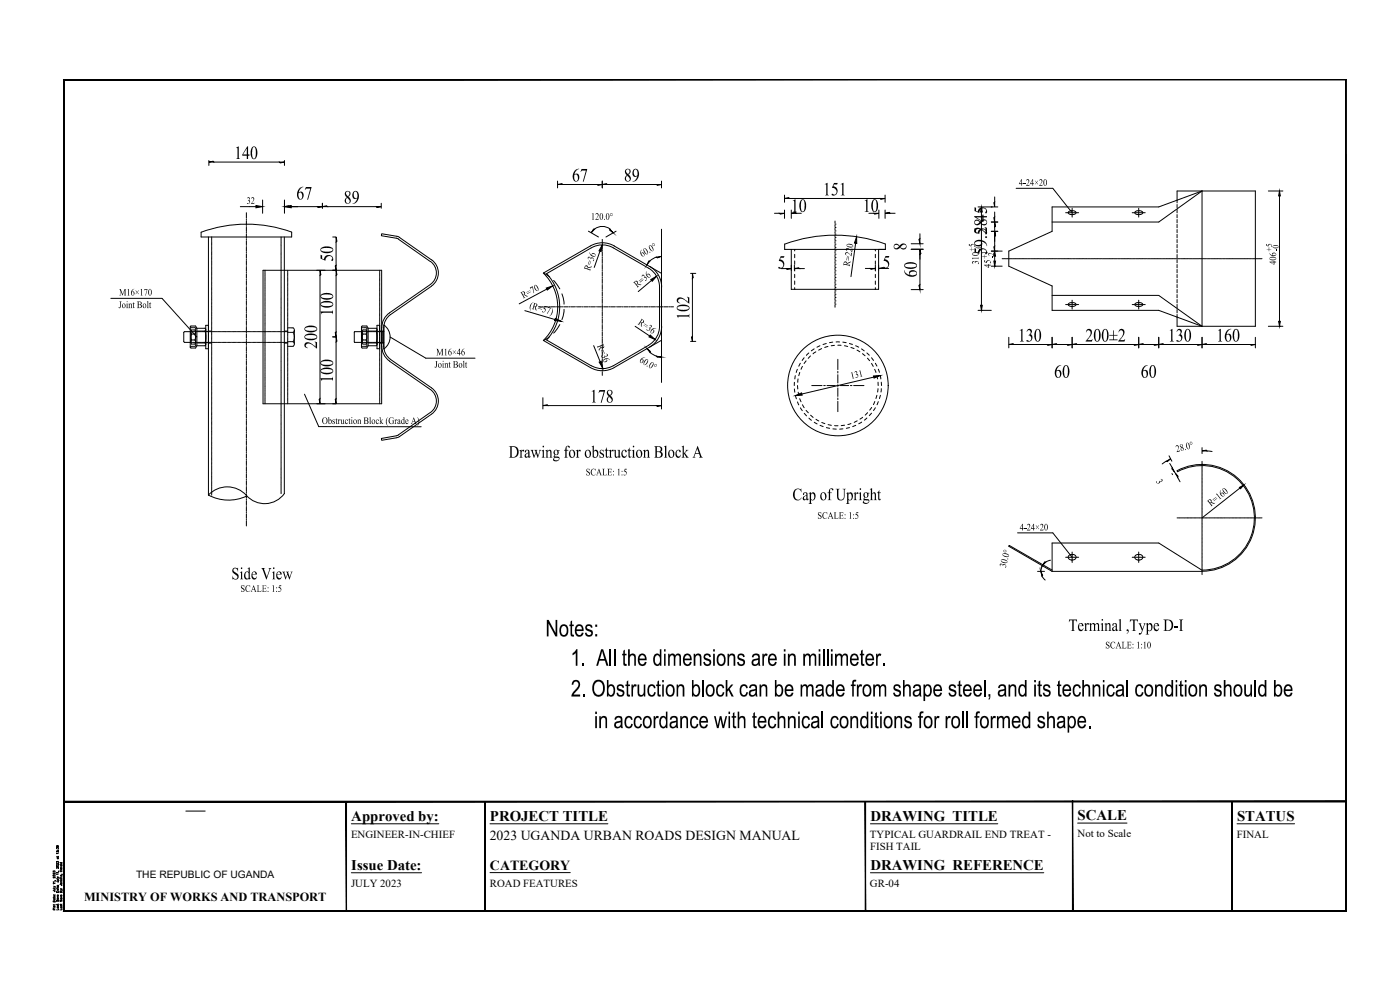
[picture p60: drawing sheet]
<svg xmlns="http://www.w3.org/2000/svg" width="420mm" height="297mm" viewBox="0 0 420 297" stroke-linecap="round" stroke-linejoin="round" font-family="sans-serif">
<defs><g id="words">
<g font-size="7.7">
<text x="163.7" y="191">Notes:</text>
<text x="171.2" y="199.8">1. All the dimensions are in millimeter.</text>
<text x="171.3" y="209">2. Obstruction block can be made from shape steel, and its technical condition should be</text>
<text x="178.3" y="218.5">in accordance with technical conditions for roll formed shape.</text>
</g>
<g font-size="6.2">
<text x="70.3" y="47.7">140</text>
<text x="88.9" y="59.8">67</text>
<text x="171.6" y="54.4">67</text>
<text x="187.2" y="54.4">89</text>
<text x="247" y="58.6">151</text>
<text x="103.2" y="61.1">89</text>
<text x="237.3" y="63.6">10</text>
<text x="258.9" y="63.6">10</text>
<text x="296.2" y="70.3" transform="rotate(-90 296.2 70.3)">28</text>
<text x="272" y="75.2" transform="rotate(-90 272 75.2)">8</text>
<text x="296.1" y="76.5" transform="rotate(-90 296.1 76.5)">59.545</text>
<text x="99.9" y="78.5" transform="rotate(-90 99.9 78.5)">50</text>
<text x="233.4" y="80.6">5</text>
<text x="264.8" y="80.5">5</text>
<text x="275.2" y="83.3" transform="rotate(-90 275.2 83.3)">60</text>
<text x="99.9" y="94.9" transform="rotate(-90 99.9 94.9)">100</text>
<text x="206.9" y="96" transform="rotate(-90 206.9 96)">102</text>
<text x="95.2" y="104.7" transform="rotate(-90 95.2 104.7)">200</text>
<text x="305.5" y="102.5">130</text>
<text x="325.7" y="102.5">200±2</text>
<text x="350.5" y="102.5">130</text>
<text x="365" y="102.5">160</text>
<text x="316.3" y="113.3">60</text>
<text x="342.3" y="113.3">60</text>
<text x="99.9" y="114.9" transform="rotate(-90 99.9 114.9)">100</text>
<text x="177" y="120.8">178</text>
</g>
<g font-size="5.7">
<text x="152.6" y="137.3">Drawing for obstruction Block A</text>
<text x="237.8" y="150.1">Cap of Upright</text>
<text x="69.4" y="173.8">Side View</text>
<text x="320.7" y="189.3">Terminal ,Type D-I</text>
</g>
<g font-size="4.4">
<text x="323.4" y="246">SCALE</text>
<text x="105.4" y="246.2">Approved by:</text>
<text x="147.1" y="246.2">PROJECT TITLE</text>
<text x="261.2" y="246.2">DRAWING TITLE</text>
<text x="371.2" y="246.2">STATUS</text>
<text x="105.4" y="260.9">Issue Date:</text>
<text x="261.2" y="260.9">DRAWING REFERENCE</text>
</g>
<text font-size="4.2" x="147.1" y="260.9">CATEGORY</text>
<text font-size="4.1" x="147" y="252">2023 UGANDA URBAN ROADS DESIGN MANUAL</text>
<text font-size="3.7" x="25.2" y="270.5">MINISTRY OF WORKS AND TRANSPORT</text>
<g font-size="3.3">
<text x="305.8" y="55.7">4-24×20</text>
<text x="74" y="61.2">32</text>
<text x="177.3" y="65.9">120.0°</text>
<text x="192.6" y="77.2" transform="rotate(-30 192.6 77.2)">60.0°</text>
<text x="177.1" y="81.4" transform="rotate(-71 177.1 81.4)">R=36</text>
<text x="255" y="80" transform="rotate(-81 255 80)">R=220</text>
<text x="293.7" y="79.4" transform="rotate(-90 293.7 79.4)">310</text>
<text x="297.3" y="80.4" transform="rotate(-90 297.3 80.4)">45</text>
<text x="383" y="79.4" transform="rotate(-90 383 79.4)">406-0</text>
<text x="35.7" y="88.7">M16×170</text>
<text x="157" y="89.6" transform="rotate(-29 157 89.6)">R=70</text>
<text x="191.2" y="86.4" transform="rotate(-40 191.2 86.4)">R=36</text>
<text x="35.5" y="92.4">Joint Bolt</text>
<text x="158.7" y="92.4" transform="rotate(17 158.7 92.4)">(R=57)</text>
<text x="191.3" y="97.2" transform="rotate(34 191.3 97.2)">R=36</text>
<text x="130.9" y="106.6">M16×46</text>
<text x="179.2" y="103.8" transform="rotate(68 179.2 103.8)">R=36</text>
<text x="130.4" y="110.3">Joint Bolt</text>
<text x="191.7" y="108.5" transform="rotate(30 191.7 108.5)">60.0°</text>
<text x="255.5" y="113.7" transform="rotate(-14 255.5 113.7)">131</text>
<text x="96.6" y="127.2">Obstruction Block (Grade A)</text>
<text x="353.1" y="135.7" transform="rotate(-14 353.1 135.7)">28.0°</text>
<text x="175.8" y="142.6">SCALE: 1:5</text>
<text x="346.8" y="144.4" transform="rotate(60 346.8 144.4)">3</text>
<text x="245.3" y="155.6">SCALE: 1:5</text>
<text x="363.4" y="152" transform="rotate(-38 363.4 152)">R=160</text>
<text x="306" y="159.2">4-24×20</text>
<text x="301.8" y="170.5" transform="rotate(-75 301.8 170.5)">30.0°</text>
<text x="72.1" y="177.6">SCALE: 1:5</text>
<text x="331.7" y="194.5">SCALE: 1:10</text>
</g>
<g font-size="3.2">
<text x="105.4" y="251.4">ENGINEER-IN-CHIEF</text>
<text x="261.1" y="251.4">TYPICAL GUARDRAIL END TREAT -</text>
<text x="323.4" y="251.2">Not to Scale</text>
<text x="371.2" y="251.4">FINAL</text>
<text x="261.1" y="255.1">FISH TAIL</text>
<text x="105.4" y="266.1">JULY 2023</text>
<text x="147" y="266.1">ROAD FEATURES</text>
<text x="261.1" y="266.1">GR-04</text>
</g>
<text font-size="3.1" x="40.8" y="263.4">THE REPUBLIC OF UGANDA</text>
<g font-size="2.9">
<text x="292.6" y="75.4" transform="rotate(-90 292.6 75.4)">+5</text>
<text x="294.5" y="75.3" transform="rotate(-90 294.5 75.3)">-0</text>
<text x="296.4" y="77.6" transform="rotate(-90 296.4 77.6)">+1</text>
<text x="298.4" y="77.6" transform="rotate(-90 298.4 77.6)">-2</text>
<text x="381.7" y="75.4" transform="rotate(-90 381.7 75.4)">+5</text>
</g>
</g></defs>
<!-- layer: 0 -->
<g fill="none" stroke="#000" stroke-width=".3">
<path d="M19.2 23.9h384.7v216.6h-384.7zM305 56.5h11l5.7 7.3M360.8 57.3v40.6M360.8 57.3l-13 4.8h-32v7.3l-13 5.9v4.6l13 5.9v7.3h32l13 4.8M360.8 57.3l-13 9.3h-32M380.6 57.3h4.4M384 58.8v37.6M60.4 69.7v1.4h27.1v-1.4M62.6 71.1v77.5M63.5 71.1v.2M63.5 71.4v.3M63.5 71.8v.3"/>
<path d="M63.5 72.2v.3M63.5 72.6v.2M63.5 73v.2M63.5 73.3v.3M63.5 73.7v.2M63.5 74.1v.2M63.5 74.5v.2M63.5 74.8v.3M63.5 75.2v.3M63.5 75.6v.2M63.5 75.9v.3M63.5 76.3v.3"/>
<path d="M63.5 76.7v.2M63.5 77.1v.2M63.5 77.5v.2M63.5 77.8v.3M63.5 78.2v.3M63.5 78.6v.2M63.5 78.9v.3M63.5 79.3v.3M63.5 79.7v.3M72.1 62h2.7M73.9 63.8v1.6M73.9 65.7v.2"/>
<path d="M73.9 66.2v1.2M73.9 67.7v.2M73.9 68.2v1.3M73.9 69.7v.2M73.9 70.2v1.2M73.9 71.7v.3M73.9 72.2v1.2M73.9 73.7v.2M73.9 74.2v1.2M73.9 75.7v.2M73.9 76.2v1.3M73.9 77.7v.2"/>
<path d="M73.9 78.2v1.2M73.9 79.7v.3M78.8 60v4M84.4 71.1v.2M84.4 71.4v.3M84.4 71.8v.2M84.4 72.2v.2M84.4 72.5v.3M84.4 72.9v.3M84.4 73.3v.3M84.4 73.6v.3M84.4 74v.3"/>
<path d="M84.4 74.4v.3M84.4 74.8v.2M84.4 75.2v.2M84.4 75.6v.2M84.4 75.9v.3M84.4 76.3v.2M84.4 76.7v.2M84.4 77v.3M84.4 77.4v.3M84.4 77.8v.2M84.4 78.2v.2M84.4 78.6v.2"/>
<path d="M84.4 78.9v.2M84.4 79.3v.2M84.4 79.7v.2M85.3 71.1v77a7.3 7.3 0 0 1-11.3 .6M85.4 60v4M87.6 69.6a39.6 39.6 0 0 0-27.2 .1M119.5 71.7l9.6 6.8M119.6 71.7l-5.1-1v-.6l5.2 1 9.8 6.9a4.8 4.8 0 0 1 0 7.8M129.2 78.4a4.2 4.2 0 0 1 0 6.9M180.7 71.8v1M180.7 73.1v.2M180.7 73.6v1.2"/>
<path d="M180.7 75.1v.2M180.7 75.6v1.3M180.7 77.1v.2M180.7 77.6v1.3M180.7 79.1v.3M180.7 79.6v1.2M195 79.9a7.2 7.2 0 0 1 3.6 6.3M198.5 68.8v46M237.5 74.8v12h26.2v-12M238.5 74.8v.5M238.5 76.3v1M238.5 78.3v1"/>
<path d="M250.6 67.3h.1M250.6 68.3h.1M250.6 69.3h.1M250.6 70.3h.1M250.6 71.3h.1M250.6 72.2h.1M250.6 73.3h.1M250.6 74.3h.1M250.6 75.3h.1M250.6 76.3h.1M250.6 77.3h.1M250.6 78.3h.1"/>
<path d="M250.6 79.3h.1M250.6 66.3v.7M250.6 67.5v.5M250.6 68.5v.5M250.6 69.5v.5M250.6 70.5v.5M250.6 71.5v.5M250.6 72.5v.5M250.6 73.5v.5M250.6 74.5v.5M250.6 75.5v.5M250.6 76.5v.5"/>
<path d="M250.6 77.5v.5M250.6 78.5v.5M250.6 79.5v.5M262.7 74.8v.5M262.7 76.3v1M262.7 78.3v1M265.7 73.2a44 44 0 0 0-30.2 0v1.6h30.2M294.5 63.6v28M297.5 79.9h3.3M297.5 75.3h3.3M298.5 79.9h.1M300.8 77.6h.5"/>
<path d="M301.4 77.6h.2M301.7 77.6h.7M302.5 77.6h.2M302.8 77.6h.8M303.7 77.6h.1M303.9 77.6h.8M304.8 77.6h.1M305 77.6h.8M305.9 77.6h.2M306.2 77.6h.7M307.1 77.6h.1M307.3 77.6h.7"/>
<path d="M308.2 77.6h.1M308.4 77.6h.8M309.3 77.6h.1M309.6 77.6h.7M310.4 77.6h.1M310.7 77.6h.7M311.6 77.6h.1M311.8 77.6h.8M312.7 77.6h.1M312.9 77.6h.8M313.8 77.6h.1M314.1 77.6h.7"/>
<path d="M314.9 77.6h.2M315.2 77.6h.7M316 77.6h.2M316.3 77.6h.8M317.2 77.6h.1M317.4 77.6h.8M318.3 77.6h.1M318.5 77.6h.8M319.4 77.6h.2M319.7 77.6h.7M319.8 63.8h.6M320.6 77.6h.1"/>
<path d="M320.6 63.8h.1M320.7 63.6a1.63 1.63 0 0 1 2.2 .2 1.5 1.5 0 0 1-2.3 0zM320.8 77.6h.7M320.8 63.8h.7M321.7 77.6h.1M321.8 62.5v.6M321.8 63.2v.1M321.8 63.4v.8M321.8 64.3v.2M321.8 64.5v.6M321.9 77.6h.8M321.9 63.8h.8"/>
<path d="M322.8 77.6h.1M322.8 63.8h.1M323.1 77.6h.7M323.1 63.8h.6M323.9 77.6h.1M324.2 77.6h.7M325.1 77.6h.1M325.3 77.6h.8M326.2 77.6h.1M326.4 77.6h.8M327.3 77.6h.1M327.6 77.6h.7"/>
<path d="M328.5 77.6h.1M328.7 77.6h.7M329.6 77.6h.1M329.8 77.6h.8M330.7 77.6h.1M330.9 77.6h.8M331.8 77.6h.1M332 77.6h.8M332.9 77.6h.2M333.2 77.6h.8M334.1 77.6h.1M334.3 77.6h.8"/>
<path d="M335.2 77.6h.1M335.4 77.6h.8M336.3 77.6h.2M336.6 77.6h.7M337.4 77.6h.2M337.7 77.6h.7M338.6 77.6h.1M338.8 77.6h.7M339.7 77.6h.1M339.8 63.8h.6M339.9 77.6h.8M340.6 63.8h.1"/>
<path d="M340.6 63.6a1.67 1.67 0 0 1 2.4 .2 1.53 1.53 0 0 1-2.4 0zM340.8 77.6h.1M340.8 63.8h.8M341.1 77.6h.7M341.7 63.8h.1M341.7 62.5v.6M341.7 63.2v.1M341.7 63.4v.8M341.7 64.3v.2M341.7 64.5v.6M342 77.6h.1M342 63.8h.7"/>
<path d="M342.2 77.6h.7M342.8 63.8h.1M343.1 77.6h.1M343.1 63.8h.6M343.3 77.6h.8M344.2 77.6h.1M344.5 77.6h.7M345.3 77.6h.1M345.6 77.6h.7M346.4 77.6h.2M346.7 77.6h.7M347.5 77.6h.2"/>
<path d="M347.8 77.6h.8M348.7 77.6h.1M348.9 77.6h.8M349.8 77.6h.2M350 77.6h.8M350.9 77.6h.2M351.2 77.6h.7M352.1 77.6h.1M352.3 77.6h.7M353.2 77.6h.1M353.3 60.9v-3.6h23.5v40.6h-23.5v-3.6M353.3 61.4v.9"/>
<path d="M353.3 62.9v1M353.3 64.4v.9M353.3 65.9v1M353.3 67.3v1.1M353.3 68.9v.9M353.3 70.3v1.1M353.3 71.9v.9M353.3 73.3v1.1M353.3 74.9v.9M353.3 76.4v1M353.3 77.9v1M353.3 79.4v1"/>
<path d="M353.4 77.6h.8M354.3 77.6h.1M354.6 77.6h.7M355.4 77.6h.1M355.7 77.6h.7M356.6 77.6h.1M356.8 77.6h.8M357.7 77.6h.1M358 77.6h.7M358.8 77.6h.1M359.1 77.6h.7M359.9 77.6h.2"/>
<path d="M360.2 77.6h.7M361 77.6h.2M361.3 77.6h.8M362.2 77.6h.1M362.4 77.6h.8M363.3 77.6h.1M363.5 77.6h.8M364.4 77.6h.2M364.7 77.6h.7M365.6 77.6h.1M365.8 77.6h.8M366.7 77.6h.1"/>
<path d="M366.9 77.6h.8M367.8 77.6h.1M368.1 77.6h.7M368.9 77.6h.1M369.2 77.6h.7M370.1 77.6h.1M370.3 77.6h.8M371.2 77.6h.1M371.4 77.6h.8M372.3 77.6h.1M372.6 77.6h.7M373.5 77.6h.1"/>
<path d="M373.7 77.6h.7M374.6 77.6h.1M374.8 77.6h.8M375.7 77.6h.1M375.9 77.6h.8M376.8 77.6h.1M377 77.6h.8M377.9 77.6h.2M378.2 77.6h.5M33.3 89.5h15.3l10.5 11.6M57.1 98.3h.2M57.3 99.6v.3v-.2"/>
<path d="M57.3 99.3v.3M57.4 98.3h.2M57.4 99.5h-2l-.3 .2v2.8l.3 .2h2M57.5 99.5h.3M57.7 99l-.3 .2M57.8 98.3h.2M57.9 99h.2M57.9 99.5h.3M58.2 98.3h.2M58.2 99l.4 .2M58.3 99.5h.2M58.5 98.3l.2 .2"/>
<path d="M58.7 99.5h.2M58.7 99.7v.2zM58.7 98.5v.3M58.7 98.9v.3M58.7 99.3v.3v-.3M59 99.5h.3M59.1 98.5h2.4l.3 .4-.3 .4M59.1 99.3h2.4M59.1 98.5l-.4-.7h-1.4l-.2 .2v6.2l.2 .2h1.4l.4-.7M59.1 98.5v5.2M59.4 99.5h.2M59.8 99.5h.2"/>
<path d="M60.1 99.5h.3M60.5 99.5h.3M60.9 99.5h.3M61.3 99.5h.2M61.5 99.3l.3 1.8-.3 1.8M61.7 99.5h.2M61.8 99.4h.1M62 99.4h.3M62 99.5h.3M62.4 99.5h.2M62.4 99.4h.2M62.6 99.3h.1"/>
<path d="M62.6 97.6h-.8v7h.8M62.8 99.5h.2M62.9 99.3h.2M63.1 99.5h.3M63.2 99.3h.2M63.5 80.1v.2M63.5 80.5v.2M63.5 80.8v.3M63.5 81.2v.2M63.5 81.6v.2M63.5 81.9v.3M63.5 82.3v.3"/>
<path d="M63.5 82.7v.3M63.5 83.1v.2M63.5 83.5v.2M63.5 83.8v.3M63.5 84.2v.2M63.5 84.6v.2M63.5 84.9v.3M63.5 85.3v.3M63.5 85.7v.3M63.5 86.1v.2M63.5 86.5v.2M63.5 86.8v.3"/>
<path d="M63.5 87.2v.2M63.5 87.6v.2M63.5 88v.2M63.5 88.3v.3M63.5 88.7v.3M63.5 89.1v.2M63.5 89.4v.3M63.5 89.8v.3M63.5 90.2v.3M63.5 90.6v.2M63.5 91v.2M63.5 91.3v.3"/>
<path d="M63.5 91.7v.3M63.5 92.1v.2M63.5 92.4v.3M63.5 92.8v.3M63.5 93.2v.3M63.5 93.6v.2M63.5 94v.2M63.5 94.3v.3M63.5 94.7v.2M63.5 95.1v.2M63.5 95.4v.3M63.5 95.8v.3"/>
<path d="M63.5 96.2v.3M63.5 96.6v.2M63.5 97v.2M63.5 97.4v.2M63.5 97.7v.2M63.5 98.1v.2M63.5 98.5v.2M63.5 98.8v.3M63.5 99.2v.3h.3M63.5 99.6v.3M63.5 100v.2M63.9 99.5h.3"/>
<path d="M64.3 99.5h.2M64.7 99.5h.2M65 99.5h.3M65.4 99.5h.2M65.8 99.5h.2M66.2 99.5h.2M66.5 99.5h.3M66.9 99.5h.3M67.3 99.5h.2M67.6 99.5h.3M68 99.5h.3M68.4 99.5h.3"/>
<path d="M68.8 99.5h.2M69.2 99.5h.2M69.5 99.5h.3M69.9 99.5h.3M70.3 99.5h.2M70.6 99.5h.3M71 99.5h.3M71.4 99.5h.3M71.8 99.5h.2M72.2 99.5h.2M72.5 99.5h.3M72.9 99.5h.2"/>
<path d="M73.3 99.5h.2M73.6 99.5h.3M73.9 80.2v1.2M73.9 81.7v.2M73.9 82.2v1.2M73.9 83.7v.2M73.9 84.2v1.3M73.9 85.7v.2M73.9 86.2v1.2M73.9 87.7v.3M73.9 88.2v1.2M73.9 89.7v.2"/>
<path d="M73.9 90.2v1.2M73.9 91.7v.2M73.9 92.2v1.3M73.9 93.7v.2M73.9 94.2v1.2M73.9 95.7v.3M73.9 96.2v1.2M73.9 97.7v.2M73.9 98.2v1.2M73.9 99.7v.2M74 99.5h.3M74.4 99.5h.3"/>
<path d="M74.8 99.5h.2M75.2 99.5h.2M75.6 99.5h.2M75.9 99.5h.2M76.3 99.5h.2M76.7 99.5h.2M77 99.5h.3M77.4 99.5h.3M77.8 99.5h.2M78.2 99.5h.2M78.5 99.5h.3M78.9 99.5h.2"/>
<path d="M78.9 81.1h35.6v40h-35.6zM79.3 99.5h.2v.3M79.5 81.1v.3M79.5 81.5v.2M79.5 81.9v.2M79.5 82.2v.3M79.5 82.6v.3M79.5 83v.3M79.5 83.4v.2M79.5 83.8v.2M79.5 84.1v.3M79.5 84.5v.2"/>
<path d="M79.5 84.9v.2M79.5 85.2v.3M79.5 85.6v.3M79.5 86v.3M79.5 86.4v.2M79.5 86.7v.3M79.5 87.1v.3M79.5 87.5v.2M79.5 87.9v.2M79.5 88.3v.2M79.5 88.6v.3M79.5 89v.2"/>
<path d="M79.5 89.4v.2M79.5 89.7v.3M79.5 90.1v.3M79.5 90.5v.2M79.5 90.9v.2M79.5 91.3v.2M79.5 91.6v.2M79.5 92v.2M79.5 92.4v.2M79.5 92.7v.3M79.5 93.1v.3M79.5 93.5v.3"/>
<path d="M79.5 93.9v.2M79.5 94.3v.2M79.5 94.6v.3M79.5 95v.2M79.5 95.4v.2M79.5 95.7v.3M79.5 96.1v.3M79.5 96.5v.3M79.5 96.9v.2M79.5 97.2v.3M79.5 97.6v.3M79.5 98v.2"/>
<path d="M79.5 98.4v.2M79.5 98.7v.3M79.5 99.1v.3M79.5 99.9v.2M79.7 99.5h.2M80 99.5h.3M80.4 99.5h.3M80.8 99.5h.2M81.1 99.5h.3M81.5 99.5h.3M81.9 99.5h.3M82.3 99.5h.2"/>
<path d="M82.7 99.5h.2M83 99.5h.3M83.4 99.5h.2M83.8 99.5h.2M84.1 99.5h.3M84.4 80v.3M84.4 80.4v.3M84.4 80.8v.3M84.4 81.2v.2M84.4 81.6v.2M84.4 81.9v.3M84.4 82.3v.2"/>
<path d="M84.4 82.7v.2M84.4 83v.3M84.4 83.4v.3M84.4 83.8v.3M84.4 84.2v.2M84.4 84.5v.3M84.4 84.9v.3M84.4 85.3v.2M84.4 85.7v.2M84.4 86v.3M84.4 86.4v.3M84.4 86.8v.2"/>
<path d="M84.4 87.2v.2M84.4 87.5v.3M84.4 87.9v.3M84.4 88.3v.2M84.4 88.7v.2M84.4 89.1v.2M84.4 89.4v.3M84.4 89.8v.2M84.4 90.2v.2M84.4 90.5v.3M84.4 90.9v.3M84.4 91.3v.3"/>
<path d="M84.4 91.7v.2M84.4 92.1v.2M84.4 92.4v.3M84.4 92.8v.2M84.4 93.2v.2M84.4 93.5v.3M84.4 93.9v.3M84.4 94.3v.3M84.4 94.7v.2M84.4 95.1v.2M84.4 95.4v.3M84.4 95.8v.2"/>
<path d="M84.4 96.2v.2M84.4 96.5v.3M84.4 96.9v.3M84.4 97.3v.3M84.4 97.7v.2M84.4 98v.3M84.4 98.4v.3M84.4 98.8v.2M84.4 99.2v.2M84.4 99.6v.2M84.4 99.9v.3M84.5 99.5h.3"/>
<path d="M84.9 99.5h.3M85.3 99.5h.2M85.3 99.3h.3M85.7 99.5h.2M85.7 99.3h.3M86 99.5h.3v.3M86.1 99.3h.2M86.3 81.1v.3M86.3 81.5v.2M86.3 81.9v.2M86.3 82.2v.3M86.3 82.6v.3"/>
<path d="M86.3 83v.3M86.3 83.4v.2M86.3 83.8v.2M86.3 84.1v.3M86.3 84.5v.2M86.3 84.9v.2M86.3 85.2v.3M86.3 85.6v.3M86.3 86v.3M86.3 86.4v.2M86.3 86.7v.3M86.3 87.1v.3"/>
<path d="M86.3 87.5v.2M86.3 87.9v.2M86.3 88.3v.2M86.3 88.6v.3M86.3 89v.2M86.3 89.4v.2M86.3 89.7v.3M86.3 90.1v.3M86.3 90.5v.2M86.3 90.9v.2M86.3 91.3v.2M86.3 91.6v.2"/>
<path d="M86.3 92v.2M86.3 92.4v.2M86.3 92.7v.3M86.3 93.1v.3M86.3 93.5v.3M86.3 93.9v.2M86.3 94.3v.2M86.3 94.6v.3M86.3 95v.2M86.3 95.4v.2M86.3 95.7v.3M86.3 96.1v.3"/>
<path d="M86.3 96.5v.3M86.3 96.9v.2M86.3 97.2v.3M86.3 97.6v.3M86.3 98v.2M86.3 98.7v.3M86.3 99.1v.3M86.3 99.9v.2M86.3 99.7h.2M86.5 98.4l-.2 .2M86.6 98.4h.3M86.6 99.7h.3"/>
<path d="M87 98.4h.3M87 99.7h.3M87.4 98.4h.3M87.4 99.7h.3M87.8 98.4l.3 .1M87.8 99.7h.2M88 99.7l.1 .3M88.1 99.6l-.1 .1M88.2 98.6l.1 .2M88.2 99.5l.1-.2v.3M88.3 98.9v.1M88.3 99.7v.2"/>
<path d="M108.5 98.3h.2M108.7 99.6v.3v-.2M108.7 99.5l-2.4 .1 .1 3.1h2.3v.2M108.7 99.3v.3M108.8 98.3h.2M108.9 99.5h.2M109.2 99l-.4 .2M109.2 98.3h.2M109.2 99.5h.3M109.3 99h.2M109.5 98.3h.3M109.6 99l.4 .2"/>
<path d="M109.6 99.5h.3M109.9 98.3l.2 .2M110 99.5h.3M110.1 99.7v.2zM110.1 98.5v.3M110.1 98.9v.3M110.1 99.3v.3v-.3M110.4 99.5h.2M110.5 98.5h2.4l.3 .4-.3 .4M110.5 99.3h2.4M110.5 98.5l-.4-.7h-1.4l-.2 .2v6.2l.2 .2h1.4l.4-.7M110.5 98.5v5.2"/>
<path d="M110.8 99.5h.2M111.2 99.5h.2M111.5 99.5h.2M111.9 99.5h.2M112.3 99.5h.2M112.6 99.5h.3M112.9 99.3l.3 1.8-.3 1.8M113 99.5h.3M113.1 97.6h.8v7h-.8zM113.1 99.4h.2M113.4 99.5h.3M113.4 99.4h.3"/>
<path d="M113.8 99.5h.2M113.8 99.4h.1M113.9 81.1v.3M113.9 81.5v.2M113.9 81.9v.2M113.9 82.2v.3M113.9 82.6v.3M113.9 83v.3M113.9 83.4v.2M113.9 83.8v.2M113.9 84.1v.3M113.9 84.5v.2"/>
<path d="M113.9 84.9v.2M113.9 85.2v.3M113.9 85.6v.3M113.9 86v.3M113.9 86.4v.2M113.9 86.7v.3M113.9 87.1v.3M113.9 87.5v.2M113.9 87.9v.2M113.9 88.3v.2M113.9 88.6v.3M113.9 89v.2"/>
<path d="M113.9 89.4v.2M113.9 89.7v.3M113.9 90.1v.3M113.9 90.5v.2M113.9 90.9v.2M113.9 91.3v.2M113.9 91.6v.2M113.9 92v.2M113.9 92.4v.2M113.9 92.7v.3M113.9 93.1v.3M113.9 93.5v.3"/>
<path d="M113.9 93.9v.2M113.9 94.3v.2M113.9 94.6v.3M113.9 95v.2M113.9 95.4v.2M113.9 95.7v.3M113.9 96.1v.3M113.9 96.5v.3M113.9 96.9v.2M113.9 97.2v.3M113.9 99.3h.3M114.1 99.5h.3"/>
<path d="M114.3 99.3h.8M114.5 99.5h.3l-.1 .3M114.5 98.3a27 27 0 0 0 .3 7.1l.6 1.3 1.5 1.7 12.3 8.5a4.2 4.2 0 0 1 0 6.9M114.7 99.9v.2M114.9 99.5h.3M115.1 98.3a26.4 26.4 0 0 0 .3 6.9l.9 1.7 .9 .9M117.2 94.4l-.9 .9-.7 1.1-.4 1.9M129.1 85.4l-12.8 8.9-1.3 1.8-.4 2.2M129.5 85.9l-12.3 8.5M157.5 93.2l9 2.7M163.1 81.9l14.1-8.1a7.2 7.2 0 0 1 7.2 0l14.1 8.2M164.1 86.7l-8.3 4.5"/>
<path d="M165 83.1l-1.9-1.1a14 14 0 0 1 0 20.1M166.1 84.1l1.9 2.6M167.2 92.1h1.3M168 97.4l-1.9 2.5M168.6 88.2l.7 3.1M168.8 92.1h.2M169.2 92.1h1.3M169.3 92.8l-.3 2-.4 1.1M170.8 92.1h.2M171.3 92.1h1.2M172.7 92.1h.3M173.3 92.1h1.2"/>
<path d="M174.7 92.1h.3M175.2 92.1h1.3M176.8 92.1h.2M177.2 92.1h1.3M178.8 92.1h.2M179.3 92.1h1.2M180.7 92.1h.3M180.7 81.1v.3M180.7 81.6v1.2M180.7 83.1v.2M180.7 83.6v1.3M180.7 85.1v.2"/>
<path d="M180.7 85.6v1.3M180.7 87.1v.3M180.7 87.6v1.2M180.7 89.1v.3M180.7 89.6v1.2M180.7 91.1v.2M180.7 91.6v1.3M180.7 93.1v.3M180.7 93.6v1.3M180.7 95.1v.3M180.7 95.6v1.2M180.7 97.1v.3"/>
<path d="M180.7 97.6v1.2M180.7 99.1v.2M180.7 99.6v1.3M181.3 92.1h1.2M182.7 92.1h.3M183.2 92.1h1.3M184.8 92.1h.2M185.2 92.1h1.3M186.8 92.1h.2M187.3 92.1h1.2M188.8 92.1h.2M189.3 92.1h1.2"/>
<path d="M190.7 92.1h.3M191.2 92.1h1.3M192.8 92.1h.2M193.2 92.1h1.3M194.8 92.1h.2M195.3 92.1h1.2M196.8 92.1h.2M197.3 92.1h1.2M197.9 86.2a6.5 6.5 0 0 0-3.3-5.7l-10.5-6.1a6.6 6.6 0 0 0-6.6 0l-13.5 7.7a14.5 14.5 0 0 1 0 19.9M197.9 86.2v11.7a6.6 6.6 0 0 1-3.3 5.7l-10.5 6.2M198.6 97.9a7.2 7.2 0 0 1-3.6 6.2M198.7 92.1h.3"/>
<path d="M199.2 92.1h1.3M238.5 80.3v1M238.5 82.3v1M238.5 84.3v1M238.5 86.3v.5M250.6 80.3h.1M250.6 81.3h.1M250.6 82.3h.1M250.6 83.3h.1M250.6 84.3h.1M250.6 85.3h.1M250.6 86.3h.1"/>
<path d="M250.6 87.3h.1M250.6 88.3h.1M250.6 89.3h.1M250.6 90.3h.1M250.6 91.3h.1M250.6 80.5v.5M250.6 81.5v.5M250.6 82.5v.5M250.6 83.5v.5M250.6 84.5v.5M250.6 85.5v.5M250.6 86.5v.5"/>
<path d="M250.6 87.5v.5M250.6 88.5v.5M250.6 89.5v.5M250.6 90.5v.5M250.6 91.5v.7M262.7 80.3v1M262.7 82.3v1M262.7 84.3v1M262.7 86.3v.5M293.5 93.1h4M294.5 93.1h.1M315.8 88.6h32l13 9.3"/>
<path d="M319.8 91.4h.6M320.6 91.4h.1M320.8 91.4h.7M321.5 90.8h.4M321.5 92h.4M321.6 90.8l-.7 .2-.3 .4 .3 .4 .7 .1M321.7 91.4h.1M321.8 90.1v.6M321.8 90.8v.1M321.8 91v.8M321.8 91.9v.1M321.8 92.1v.6"/>
<path d="M321.9 91.4h.8M322 90.8l.7 .2 .2 .4-.2 .4-.7 .1M322.8 91.4h.1M323.1 91.4h.6M339.8 91.4h.6M340.6 91.4h.1M340.8 91.4h.8M341.5 90.8h.5M341.5 92h.5M341.6 90.8l-.8 .2-.2 .4 .2 .4 .8 .1M341.7 91.4h.1M341.7 90.1v.6"/>
<path d="M341.7 90.8v.1M341.7 91v.8M341.7 91.9v.1M341.7 92.1v.6M342 91.4h.7M342 90.8l.7 .2 .3 .4-.3 .4-.7 .1M342.8 91.4h.1M343.1 91.4h.6M353.3 80.8v1.1M353.3 82.4v.9M353.3 83.8v1.1M353.3 85.4v.9"/>
<path d="M353.3 86.9v1M353.3 88.4v1M353.3 89.9v1M353.3 91.3v1.1M353.3 92.9v1M380.6 97.9h4.4M384 97.9h.1M57.1 103.9h.2M57.3 102.6v-.3v.3M57.3 100.1v.2M57.3 100.4v.3M57.3 101.5v.3"/>
<path d="M57.3 101.9v.3M57.3 101.4v.2M57.3 102.7v.2M57.3 100.6v.8M57.4 103l.3 .2M57.4 100.1l.1 .1M57.4 103.9h.2M57.4 101.8l.1 .2M57.5 102l-.1 .2M57.5 100.2h.2M57.5 102h.2M57.5 100.2l-.1 .3"/>
<path d="M57.5 102.7h.3M57.8 103.9h.2M57.9 100.2h.2M57.9 102h.2M57.9 103.2h.2M57.9 102.7h.3M58.2 103.9h.2M58.2 100.2h.3M58.2 102h.3M58.3 102.7h.2M58.5 102l.1 .2M58.5 100.2l.1 .3"/>
<path d="M58.6 101.8l-.1 .2M58.6 103l-.4 .2M58.6 100.1l-.1 .1M58.6 100.6l.1 .8M58.7 102.3v.3zM58.7 102.7h.2M58.7 101.4l-.1 .2M58.7 103.8l-.2 .1M58.7 100.1v.2M58.7 100.4v.3M58.7 101.5v.3M58.7 101.9v.3"/>
<path d="M58.7 102.7v.2M58.7 103.1v.2M58.7 103.4v.3M59 102.7h.3M59.1 103.7h2.4M59.1 102.9h2.4M59.4 102.7h.2M59.8 102.7h.2M60.1 102.7h.3M60.5 102.7h.3M60.9 102.7h.3M61.3 102.7h.2"/>
<path d="M61.5 102.9l.3 .4-.3 .4M61.7 102.7h.2M61.8 102.8h.1M62 102.8h.3M62 102.7h.3M62.4 102.7h.2M62.4 102.8h.2M62.6 102.9h.1M62.8 102.7h.2M62.9 102.9h.2M63.1 102.7h.3M63.2 102.9h.2"/>
<path d="M63.5 100.3v.3M63.5 100.7v.3M63.5 101.1v.2M63.5 101.5v.2M63.5 101.8v.3M63.5 102.2v.3M63.5 102.6v.2M63.5 102.9v.3M63.5 103.3v.3M63.5 103.7v.3M63.5 104.1v.2M63.5 104.5v.2"/>
<path d="M63.5 104.8v.3M63.5 105.2v.2M63.5 105.6v.2M63.5 105.9v.3M63.5 106.3v.3M63.5 106.7v.3M63.5 107.1v.2M63.5 107.5v.2M63.5 107.9v.2M63.5 108.2v.2M63.5 108.6v.2M63.5 109v.2"/>
<path d="M63.5 109.3v.3M63.5 109.7v.3M63.5 110.1v.2M63.5 110.5v.2M63.5 110.8v.3M63.5 111.2v.2M63.5 111.6v.2M63.5 112v.2M63.5 112.3v.3M63.5 112.7v.3M63.5 113.1v.3M63.5 113.5v.2"/>
<path d="M63.5 113.8v.3M63.5 114.2v.3M63.5 114.6v.2M63.5 115v.2M63.5 115.3v.3M63.5 115.7v.3M63.5 116.1v.2M63.5 116.4v.3M63.5 116.8v.3M63.5 117.2v.3M63.5 117.6v.2M63.5 118v.2"/>
<path d="M63.5 118.3v.3M63.5 118.7v.2M63.5 119.1v.2M63.5 119.5v.2M63.5 119.8v.3M63.5 102.7h.3M63.9 102.7h.3M64.3 102.7h.2M64.7 102.7h.2M65 102.7h.3M65.4 102.7h.2M65.8 102.7h.2"/>
<path d="M66.2 102.7h.2M66.5 102.7h.3M66.9 102.7h.3M67.3 102.7h.2M67.6 102.7h.3M68 102.7h.3M68.4 102.7h.3M68.8 102.7h.2M69.2 102.7h.2M69.5 102.7h.3M69.9 102.7h.3M70.3 102.7h.2"/>
<path d="M70.6 102.7h.3M71 102.7h.3M71.4 102.7h.3M71.8 102.7h.2M72.2 102.7h.2M72.5 102.7h.3M72.9 102.7h.2M73.3 102.7h.2M73.6 102.7h.3M73.9 100.2v1.3M73.9 101.7v.2M73.9 102.2v1.2"/>
<path d="M73.9 103.7v.3M73.9 104.2v1.2M73.9 105.7v.2M73.9 106.2v1.2M73.9 107.7v.2M73.9 108.2v1.3M73.9 109.7v.3M73.9 110.2v1.2M73.9 111.7v.3M73.9 112.2v1.2M73.9 113.7v.2M73.9 114.2v1.2"/>
<path d="M73.9 115.7v.2M73.9 116.2v1.3M73.9 117.7v.3M73.9 118.2v1.3M73.9 119.7v.3M74 102.7h.3M74.4 102.7h.3M74.8 102.7h.2M75.2 102.7h.2M75.6 102.7h.2M75.9 102.7h.2M76.3 102.7h.2"/>
<path d="M76.7 102.7h.2M77 102.7h.3M77.4 102.7h.3M77.8 102.7h.2M78.2 102.7h.2M78.5 102.7h.3M78.9 102.7h.2M79.5 102.5v.2h-.2M79.5 100.2v.3M79.5 100.6v.3M79.5 101v.2M79.5 101.4v.2"/>
<path d="M79.5 101.8v.2M79.5 102.1v.3M79.5 102.9v.2M79.5 103.2v.3M79.5 103.6v.3M79.5 104v.3M79.5 104.4v.2M79.5 104.8v.2M79.5 105.1v.3M79.5 105.5v.2M79.5 105.9v.2M79.5 106.2v.3"/>
<path d="M79.5 106.6v.3M79.5 107v.3M79.5 107.4v.2M79.5 107.8v.2M79.5 108.1v.3M79.5 108.5v.2M79.5 108.9v.2M79.5 109.2v.3M79.5 109.6v.3M79.5 110v.3M79.5 110.4v.2M79.5 110.7v.3"/>
<path d="M79.5 111.1v.3M79.5 111.5v.2M79.5 111.9v.2M79.5 112.3v.2M79.5 112.6v.3M79.5 113v.3M79.5 113.4v.2M79.5 113.7v.3M79.5 114.1v.3M79.5 114.5v.3M79.5 114.9v.2M79.5 115.3v.2"/>
<path d="M79.5 115.6v.3M79.5 116v.2M79.5 116.4v.2M79.5 116.7v.3M79.5 117.1v.3M79.5 117.5v.3M79.5 117.9v.2M79.5 118.3v.2M79.5 118.6v.3M79.5 119v.2M79.5 119.4v.2M79.5 119.7v.3"/>
<path d="M79.7 102.7h.2M80 102.7h.3M80.4 102.7h.3M80.8 102.7h.2M81.1 102.7h.3M81.5 102.7h.3M81.9 102.7h.3M82.3 102.7h.2M82.7 102.7h.2M83 102.7h.3M83.4 102.7h.2M83.8 102.7h.2"/>
<path d="M84.1 102.7h.3M84.4 100.3v.2M84.4 100.7v.2M84.4 101v.3M84.4 101.4v.3M84.4 101.8v.3M84.4 102.2v.2M84.4 102.6v.2M84.4 102.9v.3M84.4 103.3v.2M84.4 103.7v.2M84.4 104v.3"/>
<path d="M84.4 104.4v.3M84.4 104.8v.3M84.4 105.2v.2M84.4 105.6v.2M84.4 105.9v.3M84.4 106.3v.2M84.4 106.7v.2M84.4 107v.3M84.4 107.4v.3M84.4 107.8v.3M84.4 108.2v.2M84.4 108.5v.3"/>
<path d="M84.4 108.9v.3M84.4 109.3v.2M84.4 109.7v.2M84.4 110.1v.2M84.4 110.4v.3M84.4 110.8v.3M84.4 111.2v.2M84.4 111.5v.3M84.4 111.9v.3M84.4 112.3v.3M84.4 112.7v.2M84.4 113.1v.2"/>
<path d="M84.4 113.4v.3M84.4 113.8v.2M84.4 114.2v.2M84.4 114.5v.3M84.4 114.9v.3M84.4 115.3v.3M84.4 115.7v.2M84.4 116.1v.2M84.4 116.4v.3M84.4 116.8v.2M84.4 117.2v.2M84.4 117.5v.3"/>
<path d="M84.4 117.9v.3M84.4 118.3v.3M84.4 118.7v.2M84.4 119.1v.2M84.4 119.4v.3M84.4 119.8v.2M84.5 102.7h.3M84.9 102.7h.3M85.3 102.7h.2M85.3 102.9h.3M85.7 102.7h.2M85.7 102.9h.3"/>
<path d="M86.1 102.9h.2M86.3 100.2v.3M86.3 100.6v.3M86.3 101v.2M86.3 101.4v.2M86.3 101.8v.2M86.3 102.1v.3M86.3 102.9v.2M86.3 103.2v.3M86.3 103.6v.3M86.3 104v.3M86.3 104.4v.2"/>
<path d="M86.3 104.8v.2M86.3 105.1v.3M86.3 105.5v.2M86.3 105.9v.2M86.3 106.2v.3M86.3 106.6v.3M86.3 107v.3M86.3 107.4v.2M86.3 107.8v.2M86.3 108.1v.3M86.3 108.5v.2M86.3 108.9v.2"/>
<path d="M86.3 109.2v.3M86.3 109.6v.3M86.3 110v.3M86.3 110.4v.2M86.3 110.7v.3M86.3 111.1v.3M86.3 111.5v.2M86.3 111.9v.2M86.3 112.3v.2M86.3 112.6v.3M86.3 113v.3M86.3 113.4v.2"/>
<path d="M86.3 113.7v.3M86.3 114.1v.3M86.3 114.5v.3M86.3 114.9v.2M86.3 115.3v.2M86.3 115.6v.3M86.3 116v.2M86.3 116.4v.2M86.3 116.7v.3M86.3 117.1v.3M86.3 117.5v.3M86.3 117.9v.2"/>
<path d="M86.3 118.3v.2M86.3 118.6v.3M86.3 119v.2M86.3 119.4v.2M86.3 119.7v.3M86.3 103.9h.2M86.5 102.5l-.5 .2M86.6 103.9h.3M86.6 102.5h.3M87 103.9h.3M87 102.5h.3M87.4 103.9h.3"/>
<path d="M87.4 102.5h.3M87.8 102.5h.2M88 102.5l.1 .1M88.1 102.3l-.1 .2M88.1 100.1l.1 .2M88.1 103.7l-.3 .2M88.2 101.9l-.1 .2M88.3 101.8v-.3v.3M88.3 100.4v.3v-.3M88.3 103.4l-.1 .3M88.3 100.8v.3M88.3 103.2v.1"/>
<path d="M88.3 102.7v.2l-.1-.2M88.3 101.2v.2v-.2M88.3 100.1v.2M88.3 101.9v.3M88.3 102.3v.3M91.4 118.3l4.3 9.7h30.7M108.5 103.9h.2M108.7 102.6v-.3v.3M108.7 100.1v.2M108.7 100.4v.3M108.7 101.5v.3M108.7 101.9v.3"/>
<path d="M108.7 101.4l.1 .2M108.8 100.1l.1 .1M108.8 103l.4 .2M108.8 103.9h.2M108.8 100.6l-.1 .8M108.8 101.8l.1 .2M108.9 102.7h.2M108.9 102l-.1 .2M108.9 100.2h.3M108.9 102h.3M108.9 100.2l-.1 .3M109.2 103.9h.2"/>
<path d="M109.2 102.7h.3M109.3 100.2h.2M109.3 102h.2M109.3 103.2h.2M109.5 103.9h.3M109.6 102.7h.3M109.6 100.2h.3M109.6 102h.3M109.9 102l.1 .2M109.9 100.2l.1 .3M110 100.1l-.1 .1M110 103l-.4 .2"/>
<path d="M110 102.7h.3M110 101.8l-.1 .2M110.1 102.3v.3zM110.1 100.6v.8M110.1 102.9v-.2v.2M110.1 103.8l-.2 .1M110.1 100.1v.2M110.1 100.4v.3M110.1 101.5v.3M110.1 101.9v.3M110.1 103.1v.2M110.1 103.4v.3"/>
<path d="M110.1 101.4v.2M110.4 102.7h.2M110.5 103.7h2.4M110.5 102.9h2.4M110.8 102.7h.2M111.2 102.7h.2M111.5 102.7h.2M111.9 102.7h.2M112.3 102.7h.2M112.6 102.7h.3M112.9 102.9l.3 .4-.3 .4M113 102.7h.3"/>
<path d="M113.1 102.8h.2M113.4 102.7h.3M113.4 102.8h.3M113.8 102.7h.2M113.8 102.8h.1M113.9 104.8v.2M113.9 105.1v.3M113.9 105.5v.2M113.9 105.9v.2M113.9 106.2v.3M113.9 106.6v.3M113.9 107v.3"/>
<path d="M113.9 107.4v.2M113.9 107.8v.2M113.9 108.1v.3M113.9 108.5v.2M113.9 108.9v.2M113.9 109.2v.3M113.9 109.6v.3M113.9 110v.3M113.9 110.4v.2M113.9 110.7v.3M113.9 111.1v.3M113.9 111.5v.2"/>
<path d="M113.9 111.9v.2M113.9 112.3v.2M113.9 112.6v.3M113.9 113v.3M113.9 113.4v.2M113.9 113.7v.3M113.9 114.1v.3M113.9 114.5v.3M113.9 114.9v.2M113.9 115.3v.2M113.9 115.6v.3M113.9 116v.2"/>
<path d="M113.9 116.4v.2M113.9 116.7v.3M113.9 117.1v.3M113.9 117.5v.3M113.9 117.9v.2M113.9 118.3v.2M113.9 118.6v.3M113.9 119v.2M113.9 119.4v.2M113.9 119.7v.3M113.9 102.9h.3M114.1 102.7h.3"/>
<path d="M114.3 102.9h.8M114.7 102.5l.1 .2h-.3M114.7 100.2v.3M114.7 100.6v.3M114.7 101v.2M114.7 101.4v.2M114.7 101.8v.2M114.7 102.1v.3M114.9 102.7h.3M115.2 104.7a4.4 4.4 0 0 0 0-7.2v7.2M117.1 101.1l10.7 6.4h14.8M117.2 107.9l12.3 8.5a4.8 4.8 0 0 1 0 7.9l-9.6 6.7-.8 .3"/>
<path d="M164 102l13.4 7.8M165 101l-1.9 1.2M177.5 109.7a6.6 6.6 0 0 0 6.6 0M180.7 101.1v.3M180.7 101.6v1.3M180.7 109.6v1.3M180.7 111.1v.3M180.7 111.6v1M198.5 102.1l-14.1 8.2a7.2 7.2 0 0 1-7.2 0l-14.1-8.2M238.4 116.7l.1 1M238.4 114.7v1M238.7 112.7l-.2 1"/>
<path d="M238.7 118.7l.3 1M239.3 110.8l-.3 .9M239.3 115.7l.1 1M239.5 113.7l-.1 1M239.6 117.7l.1 .9M240 119.6l.4 1M240 111.7l-.3 1M240.2 109l-.5 .9M240.8 109.9l-.4 .9M241.3 107.3l-.6 .8M241.9 108.3l-.6 .8M242.7 105.9l-.7 .7"/>
<path d="M243.2 106.8l-.6 .7M243.6 115.7h3.1M244.3 104.7l-.8 .6M244.8 105.6l-.8 .6M246.1 103.7l-.9 .5M246.6 104.6l-.9 .5M247.2 115.7h.5M248 103.1l-1 .3M248.2 115.7h2.5M248.5 104l-1 .3M249.9 102.6l-1 .2M250.4 103.6l-.9 .1"/>
<path d="M250.9 102.6h1.1M251.2 115.7h.5M251.4 103.6h1M251.4 107.8v3.1M251.4 111.4v.5M251.4 112.4v2.5M251.4 115.4v.5M251.4 116.4v2.5M251.4 119.4v.5M252.2 115.7h2.5M252.9 102.6l1 .2M253.4 103.7l1 .3"/>
<path d="M254.9 103.1l.9 .2M255.2 115.7h.5M255.4 104.3l.9 .3M256.2 115.7h3.1M256.8 103.7l.9 .5M257.2 105.1l.8 .5M258.6 104.7l.8 .6M258.9 106.1l.7 .7M260.2 105.9l.7 .7M260.3 107.5l.7 .7M261.6 107.3l.6 .8M261.6 109l.5 .9"/>
<path d="M262.5 110.8l.4 .9M262.7 109l.5 .8M263.2 112.7l.2 1M263.2 118.6l-.3 1M263.5 116.6l-.1 1M263.5 114.7l.1 1M263.6 110.8l.3 .9M264.2 112.7l.2 1M264.2 118.6l-.3 1M264.5 116.6l-.1 1M264.5 114.7l.1 1M63.5 120.2v.3"/>
<path d="M63.5 120.6v.2M63.5 121v.2M63.5 121.4v.2M63.5 121.7v.2M63.5 122.1v.2M63.5 122.5v.2M63.5 122.8v.3M63.5 123.2v.3M63.5 123.6v.3M63.5 124v.2M63.5 124.3v.3M63.5 124.7v.3"/>
<path d="M63.5 125.1v.2M63.5 125.5v.2M63.5 125.8v.3M63.5 126.2v.3M63.5 126.6v.3M63.5 126.9v.3M63.5 127.3v.3M63.5 127.7v.3M63.5 128.1v.2M63.5 128.5v.2M63.5 128.8v.3M63.5 129.2v.3"/>
<path d="M63.5 129.6v.2M63.5 129.9v.3M63.5 130.3v.3M63.5 130.7v.3M63.5 131.1v.2M63.5 131.5v.2M63.5 131.9v.2M63.5 132.2v.2M63.5 132.6v.2M63.5 133v.2M63.5 133.3v.3M63.5 133.7v.3"/>
<path d="M63.5 134.1v.3M63.5 134.5v.2M63.5 134.9v.2M63.5 135.2v.3M63.5 135.6v.2M63.5 136v.2M63.5 136.3v.3M63.5 136.7v.3M63.5 137.1v.3M63.5 137.5v.2M63.5 137.8v.3M63.5 138.2v.3"/>
<path d="M63.5 138.6v.2M63.5 139v.2M63.5 139.3v.3M63.5 139.7v.3M73.9 120.2v1.2M73.9 121.7v.2M73.9 122.2v1.2M73.9 123.7v.2M73.9 124.2v1.3M73.9 125.7v.3M73.9 126.2v1.3M73.9 127.7v.3"/>
<path d="M73.9 128.2v1.2M73.9 129.7v.2M73.9 130.2v1.2M73.9 131.7v.2M73.9 132.2v1.3M73.9 133.7v.3M73.9 134.2v1.3M73.9 135.7v.3M73.9 136.2v1.2M73.9 137.7v.3M73.9 138.2v1.3M73.9 139.7v.2"/>
<path d="M79.5 120.1v.3M79.5 120.5v.3M79.5 120.9v.2M84.4 120.2v.2M84.4 120.6v.2M84.4 120.9v.3M84.4 121.3v.3M84.4 121.7v.2M84.4 122v.3M84.4 122.4v.3M84.4 122.8v.2M84.4 123.2v.2"/>
<path d="M84.4 123.6v.2M84.4 123.9v.3M84.4 124.3v.3M84.4 124.7v.2M84.4 125v.3M84.4 125.4v.3M84.4 125.8v.3M84.4 126.2v.2M84.4 126.6v.2M84.4 126.9v.3M84.4 127.3v.2M84.4 127.7v.2"/>
<path d="M84.4 128v.3M84.4 128.4v.3M84.4 128.8v.3M84.4 129.2v.2M84.4 129.6v.2M84.4 129.9v.3M84.4 130.3v.2M84.4 130.7v.2M84.4 131v.3M84.4 131.4v.3M84.4 131.8v.3M84.4 132.2v.2"/>
<path d="M84.4 132.6v.2M84.4 132.9v.3M84.4 133.3v.2M84.4 133.7v.2M84.4 134.1v.2M84.4 134.4v.3M84.4 134.8v.3M84.4 135.2v.2M84.4 135.5v.3M84.4 135.9v.3M84.4 136.3v.3M84.4 136.7v.2"/>
<path d="M84.4 137.1v.2M84.4 137.4v.3M84.4 137.8v.2M84.4 138.2v.2M84.4 138.5v.3M84.4 138.9v.3M84.4 139.3v.3M84.4 139.7v.2M86.3 120.1v.3M86.3 120.5v.3M86.3 120.9v.2M113.9 120.1v.3"/>
<path d="M113.9 120.5v.3M113.9 120.9v.2M119 130.8l-4.5 .8v.5l4.6-.8M119.6 130.5l-.6 .2M129.1 123.8l-9.6 6.7M239.3 120.6l.4 .9M240.2 122.4l.6 .8M240.8 121.4l.5 .9M241.4 124l.6 .8M241.9 123.1l.7 .8M242.8 125.5l.7 .6M243.3 124.6l.7 .7"/>
<path d="M244.4 126.7l.8 .5M244.9 125.8l.8 .5M246.1 127.6l.9 .4M246.6 126.8l1 .3M248 128.3l1 .2M248.5 127.4l1 .2M250 128.7l1 .1M250.5 127.7h1M251.4 120.4v3.1M253 128.7l-1 .1M253.5 127.6l-1 .1M255 128.3l-1 .2"/>
<path d="M255.4 127.1l-.9 .3M256.8 127.6l-.9 .4M257.2 126.3l-.8 .4M258.6 126.6l-.9 .6M258.9 125.2l-.8 .6M260.2 125.4l-.8 .7M260.4 123.8l-.7 .7M261.6 124l-.7 .7M261.6 122.2l-.6 .8M262.5 120.5l-.4 .9M262.7 122.3l-.5 .9M263.6 120.5l-.4 .9"/>
<path d="M360.8 138.4v.5M360.8 139.1v.1M360.8 139.3v.7M62.5 148.6a7.7 7.7 0 0 1 11.5 .1M62.5 148.5a12.7 12.7 0 0 0 11.5 .4M63.5 140.1v.2M63.5 140.4v.3M63.5 140.8v.3M63.5 141.2v.3M63.5 141.6v.2M63.5 142v.2M63.5 142.4v.2"/>
<path d="M63.5 142.7v.3M63.5 143.1v.2M63.5 143.5v.2M63.5 143.8v.3M63.5 144.2v.3M63.5 144.6v.3M63.5 145v.2M63.5 145.4v.2M63.5 145.7v.3M63.5 146.1v.2M63.5 146.5v.2M63.5 146.8v.3"/>
<path d="M63.5 147.2v.3M63.5 147.6v.3M63.5 148v.2M63.5 148.4v.2M73.9 140.2v1.3M73.9 141.7v.3M73.9 142.2v1.3M73.9 143.7v.3M73.9 144.2v1.2M73.9 145.7v.3M73.9 146.2v1.3M73.9 147.7v.2"/>
<path d="M73.9 148.2v1.3M73.9 149.7v.3M73.9 150.2v1.3M73.9 151.7v.3M73.9 152.2v1.2M73.9 153.7v.3M73.9 154.2v1.3M73.9 155.7v.2M73.9 156.2v1.6M84.4 140.1v.2M84.4 140.4v.3M84.4 140.8v.2"/>
<path d="M84.4 141.2v.2M84.4 141.5v.3M84.4 141.9v.3M84.4 142.3v.3M84.4 142.7v.2M84.4 143.1v.2M84.4 143.4v.3M84.4 143.8v.2M84.4 144.2v.2M84.4 144.6v.2M84.4 144.9v.3M84.4 145.3v.3"/>
<path d="M84.4 145.7v.3M84.4 146.1v.2M84.4 146.4v.3M84.4 146.8v.3M84.4 147.2v.2M84.4 147.6v.2M84.4 147.9v.2M305.4 159.9h10.6l5.7 7.3M353.3 155.4h.7M353.3 141.3l.1 .2M353.3 141.2a16 16 0 0 1 23 10.3 16 16 0 0 1-15.5 19.9M353.4 141.5a15.7 15.7 0 0 1 22.6 10.1 15.7 15.7 0 0 1-15.2 19.5l-13-8.2h-32v8.5"/>
<path d="M354.1 155.4h.1M354.4 155.4h.7M355.2 155.4h.2M355.5 155.4h.8M356.3 155.4h.2M356.6 155.4h.8M357.5 155.4h.1M357.7 155.4h.8M358.6 155.4h.2M358.9 155.4h.7M359.7 155.4h.2M360.8 140.2v.1"/>
<path d="M360.8 140.4v.8M360.8 141.3v.1M360.8 141.5v.8M360.8 142.4v.1M360.8 142.6v.8M360.8 143.5v.2M360.8 143.8v.8M360.8 144.6v.2M360.8 144.9v.8M360.8 145.8v.1M360.8 146v.8M360.8 146.9v.2"/>
<path d="M360.8 147.2v.7M360.8 148v.2M360.8 148.3v.7M360.8 149.2v.1M360.8 149.4v.7M360.8 150.3v.1M360.8 150.5v.8M360.8 151.4v.1M360.8 151.7v.7M360.8 152.6h.1M360.8 152.8v.7M360.8 153.7v.1"/>
<path d="M360.8 153.9v.8M360.8 154.8v.1M360.8 155.1v.7M360.8 155.9v.1M360.8 156.2v.7M360.8 157v.2M360.8 157.3v.7M360.8 158.1v.2M360.8 158.4v.8M360.8 159.3v.1M360.8 159.5v.8M360.9 155.4h.1"/>
<path d="M361.1 155.4h.8M362 155.4h.1M362.2 155.4h.8M363.1 155.4h.1M363.4 155.4h.7M364.3 155.4h.1M364.5 155.4h.7M365.4 155.4h.1M365.6 155.4h.8M366.5 155.4h.1M366.8 155.4h.7M367.6 155.4h.1"/>
<path d="M367.9 155.4h.7M368.8 155.4h.1M369 155.4h.7M369.9 155.4h.1M370.1 155.4h.8M371 155.4h.1M371.2 155.4h.8M372.1 146.4l-11.3 9h-.8M372.1 155.4h.2M372.3 155.4h.8M373.2 155.4h.2M373.5 155.4h.8"/>
<path d="M374.4 155.4h.1M374.6 155.4h.8M375.5 155.4h.1M375.7 155.4h.8M376.6 155.4h.2M376.9 155.4h.7M377.7 155.4h.2M378 155.4h.7M302.8 163.9l13 7.5M302.9 163.6l12.9 7.5M315.8 171.4h45M319.8 167.2h.6"/>
<path d="M320.6 167.2h.1M320.8 167.2h.7M321.5 166.4h.4M321.5 168h.4M321.6 166.4a.84 .84 0 0 0-1 .8 .84 .84 0 0 0 1 .8M321.8 165.6v.9M321.8 166.6v.1M321.8 166.8v.8M321.8 167.7v.1M321.8 168v.8M321.9 167.2h.8M322 166.4a.84 .84 0 0 1 .9 .8 .84 .84 0 0 1-.9 .8"/>
<path d="M322.8 167.2h.1M323.1 167.2h.6M339.8 167.2h.6M340.6 167.2h.1M340.8 167.2h.8M341.5 166.4h.5M341.5 168h.5M341.6 166.4a.84 .84 0 0 0-1 .8 .84 .84 0 0 0 1 .8M341.7 167.2h.1M341.7 165.6v.9M341.7 166.6v.1M341.7 166.8v.8"/>
<path d="M341.7 167.7v.1M341.7 168v.8M342 167.2h.7M342 166.4a.84 .84 0 0 1 1 .8 .84 .84 0 0 1-1 .8M342.8 167.2h.1M343.1 167.2h.6M360.8 160.4v.2M360.8 160.7v.7M360.8 161.5v.2M360.8 161.8v.7M360.8 162.7v.1M360.8 162.9v.7"/>
<path d="M360.8 163.8v.1M360.8 164v.8M360.8 164.9v.1M360.8 165.2v.7M360.8 166.1h.1M360.8 166.3v.7M360.8 167.2v.1M360.8 167.4v.8M360.8 168.3v.1M360.8 168.6v.7M360.8 169.4v.1M360.8 169.7v.7"/>
<path d="M360.8 170.5v.2M360.8 170.8v.7M360.8 171.6v.2M360.8 171.9v.5M55.8 243.4h5.8"/>
<circle cx="251.5" cy="115.7" r="15.1"/>
</g>
<g fill="#000" stroke="#000" stroke-width=".3">
<path d="M62.7 48.6l1.3-.2 .2 .2zM83.9 48.6h1.5l-1.3 .3zM167.3 55.4l1.3-.3 .3 .3zM179.2 55.4h1.5l-1.2 .2zM180.7 55.4l1.3-.3 .2 .3zM197 55.4h1.5l-1.2 .2zM235.4 59.5l1.3-.2 .2 .2zM384 57.3l.2 1.5h-.5zM76.8 61.7l2 .3-2 .3zM85.4 62l1.3-.2 .2 .2zM85.4 62l2-.3v.6zM95.2 62h1.6l-1.3 .3z"/>
<path d="M96.8 62l1.2-.2 .2 .2zM100.9 71.1l.2 1.3-.2 .2zM100.6 79.8l.3-.2v1.5zM112.9 62h1.5l-1.3 .3zM178.1 68.7h.4l-1.1 1.1zM180.7 73.5l-.3 2-.6-.2zM183 68.7l1 1.1-1-.7zM194.7 78.3h.4l-1 1.2zM197 77.2l1.5-.3-1.2 .5zM233.9 64h1.5l-1.2 .2zM265.6 64l1.3-.3 .2 .3zM276.1 74.8l.2 1.3-.2 .2z"/>
<path d="M275.8 71.8l.3-.2v1.5zM298.3 78.3h.5l-.3 1.6zM298.5 66.6l.3 1.3-.3 .2zM298.3 60.8l.2-.2v1.5zM298.3 65.3l.2-.2v1.5zM298.5 69.4l.3 1.3-.3 .2zM298.3 74.1l.2-.2v1.4zM96 81.1l.3 1.3-.3 .2zM100.9 81.1l.2 1.3-.2 .2zM100.6 99.8l.3-.2v1.5zM163.9 86.4l1.9-.6-1.6 1.2zM166.7 95.5l1.8 .9-2.1-.2z"/>
<path d="M207.8 82l.3 1.3-.3 .2zM238.4 80.6l1.3-.3 .2 .3zM261.2 80.5h1.5l-1.3 .3zM275.8 85.6l.3-.2v1.5zM294.3 91.6h.5l-.3 1.5zM383.7 96.4h.5l-.2 1.5zM95.8 119.8l.2-.2v1.5zM100.9 101.1l.2 1.2-.2 .3zM100.6 119.8l.3-.2v1.5zM194.2 104.6l1 .8-.1 .4zM195.1 100.5l1.5 1.4-1.8-.8zM207.5 101.2l.3-.3v1.5z"/>
<path d="M238.7 118.7l1.9-.8 .1 .7zM262.2 112.8l2-.1-1.9 .7zM302.8 103.4l1.2-.3 .2 .3zM314.2 103.4h1.6l-1.3 .2zM315.8 103.4l1.2-.3 .2 .3zM320.2 103.4h1.6l-1.4 .2zM321.8 103.4l1.2-.3 .2 .3zM340.3 103.4h1.4l-1.2 .2zM341.7 103.4l1.3-.3 .3 .3zM346.2 103.4h1.6l-1.3 .2zM347.8 103.4l1.2-.3 .2 .3zM359.3 103.4h1.5l-1.3 .2z"/>
<path d="M360.8 103.4l1.2-.3 .2 .3zM375.3 103.4h1.5l-1.3 .2zM162.9 121.7l1.3-.3 .3 .3zM197 121.7h1.5l-1.2 .2zM350 138.4l1.3-.7-1 .8zM360.8 135.3l1.2-.2 .2 .2zM351.8 140.4l.7 1.3-.8-1zM352.7 141.9l.9 1-.2 .3zM372 146.2l1.3-.7-1 1.1zM312.4 171.4l.5 1.2-.2 .3zM313.5 168.6h.3l-1 1.1z"/>
</g>
<g fill="none" stroke="#000" stroke-width=".3">
<path d="M62.7 48.2v1.4M64.2 48.6h19.7M85.4 48.2v1.4M167.3 54.3v2.1M168.9 55.4h10.3M180.7 54.3v2.1M182.2 55.4h14.8M198.5 54.3v2.1M235.4 58.5v2.2M236.9 59.5h27.2M298.5 59.1v1.5M85.4 61v1.5"/>
<path d="M86.9 62h8.3M96.8 61v1.5M98.2 62h14.7M99.9 71.1h.9M114.4 61v1.5M176.6 69.4l3 1.7M178.5 68.7a3.8 3.8 0 0 1 4.6 0M184.9 69.4l-3.1 1.7M232.4 64h1.5M235.4 63v2.5M238.4 79.6v1.5M262.7 79.5v1.6"/>
<path d="M267.1 64h1.5M273.5 74.8h3.6M273.5 73.1h3.6M276.1 70.1v1.5M276.1 76.3v9.1M297.5 66.6h2M297.5 62.1h2M297.5 69.4h2M297.5 75.3h2M298.5 63.6v1.5M298.5 68.1v1.5M298.5 70.9v3"/>
<path d="M95.1 81.1h2.5M96 82.6v37M99.9 81.1h.9M100.9 82.6v17M207.2 82h1.6M207.8 83.5v17.4M239.9 80.6h1.5M259.7 80.5h1.5M273.5 86.9h3.6M99.9 101.1h.9M100.9 102.6v17M162.9 119.3v3.4"/>
<path d="M198.5 119.3v3.4M207.2 102.4h1.6M302.8 101.2v3.2M304.2 103.4h10M315.8 101.2v3.2M317.2 103.4h3M321.8 101.2v3.2M323.2 103.4h17.1M341.7 101.2v3.2M343.3 103.4h2.9M347.8 101.2v3.2M349.2 103.4h10.1"/>
<path d="M360.8 101.2v3.2M362.2 103.4h13.1M376.8 101.2v3.2M95.1 121.1h2.5M99.9 121.1h.9M164.5 121.7h32.5M350 138.4l-1.2 .8M350.8 136.8l.9 1.6M351.1 139.1l.7 1.3M360.8 134.3v1.8M362.3 135.3l1.5 .2M351.8 142.1h-.1"/>
<path d="M351.9 142.4h-.1M353.4 143.2l.7 1.4M311.4 171.4h2.1M312.7 172.9l1 1.1M312.9 169.7l-.5 1.7M315.3 168.1l-1.4 .5"/>
</g>
<!-- layer: CHT -->
<path d="M256.8 73l-1.4 10M262.2 113.1l-21.5 5.1" fill="none" stroke="#000" stroke-width=".3"/>
<path d="M257.1 71v2.1l-.7-.2z" fill="#000" stroke="#000" stroke-width=".3"/>
<!-- layer: A3 Titlle Block -->
<g fill="none" stroke="#000" stroke-width=".3">
<path d="M19.2 23.9h384.7v249.5h-384.7zM17 258.8v-.3l.2 .1 .2-.2 .1 .5M17 255.6v-.3l.2 .2 .2-.2 .1 .4M17 254.6v-.3l.2 .2 .3-.2v.4M17.2 255.1h.1M17.2 253.7l.1 .4-.3-.1a.26 .26 0 0 1 .3-.3 .26 .26 0 0 1 .2 .4M17.2 256.9v.3M17.2 257.3h.4M17.3 257.3v.4l.3-.1-.1-.3M17.6 259v.4l-.6-.3 .1 .3M17.6 256.9l-.6 .2M17.6 256h-.6l.1 .2"/>
<path d="M17.5 255.1h.1M18 259.4h.6M18 258.8h.6M18.2 259.6h.4M18.3 259.6l.1 .4 .2-.2-.1-.2M18.3 258.8v.4h.2v-.4M105.4 247.2h26.3M147.1 247.2h35.3M261.2 247.2h38.3M323.4 247h14.8M371.2 247.2h17.3M15.9 270.3l.5-.1 .1 .4h-.6z"/>
<path d="M15.9 267.2l.6 .1-.2 .2M15.9 261.6v-.3l.3 .2 .2-.2 .1 .1-.1 .3M15.9 272.4h.6M15.9 266.5h.6M16.1 268.5h.1M16.1 265.9l.4 .2-.4 .1M16.1 269.3v.2M16.1 271.4v.2M16.1 269.6h.4M16.1 266.7h.4M16.2 269.6l.1 .4 .2-.4M16.2 273v-.4h-.2l-.1 .4h.6"/>
<path d="M16.4 266.7l.1 .3-.4 .1M16.5 268.7l-.1 .4-.3-.3 .2-.1v.4M16.5 268.5h.1M16.5 264.2l.2 .1M16.5 271.4l-.6 .1M16.5 269.2l-.6 .2M16.5 266.1l.2 .2M16.5 265.1h-.6l.1 .1M16.5 264.6h-.6l.1 .2M16.5 263v.5l-.5-.4 .1 .3M16.5 261.9v.4l-.5-.4 .1 .3M17 267.5l.4-.1 .2 .4h-.6z"/>
<path d="M17 264.4h.5l-.2 .3M17 263.6h.6M17 270.1v.4l.3-.4h.3l-.1 .4M17.2 269l.4 .2-.4 .2M17.2 265.6h.1M17.2 263l.4 .2-.4 .2M17.2 272.1h.4M17.2 266.4v.2M17.2 271.3v.2M17.2 269.6h.4M17.2 266.8h.4M17.2 263.9h.4"/>
<path d="M17.3 272.1v.4l.3-.1-.1-.3M17.3 271.6l-.1 .3 .4-.3-.1 .3M17.3 269.6v.3l.3-.1-.1-.2M17.3 266.8v.4l.3-.1-.1-.3M17.5 268.5l-.1 .4-.2-.3 .1-.1v.4M17.5 265.8l-.1 .4-.2-.3 .1-.1v.4M17.5 263.9l.1 .3h-.4M17.5 265.6h.1M17.6 272.7v.3h-.6M17.6 271.2l-.6 .2M17.6 266.4l-.6 .1M17.6 263.2l.2 .2"/>
<path d="M17.6 262.2h-.6l.1 .2M17.6 261.8h-.6l.1 .1M17.6 261.4h.1M17.6 260.2v.4l-.6-.3 .1 .3M18 265.4l.6 .1-.2 .2M18 263.6h.1M18 264.1h.6M18 261.5h.6M18 261.1h.6M18.1 270.1v.4l.4-.4v.4M18.2 269l.4 .2-.4 .2M18.2 266.8l.4 .2-.4 .2"/>
<path d="M18.2 260.1l.2 .2M18.2 272.1h.4M18.2 269.6h.4M18.2 263.6h.4M18.2 271.3v.2M18.2 264.7h.4M18.2 263.8l.3 .3M18.2 263.4h.4M18.2 260.3h.4M18.2 266.7h.1M18.3 272.1l.1 .4 .2-.1-.1-.3M18.3 271.6l-.1 .3 .4-.3-.1 .3"/>
<path d="M18.3 269.6l.1 .3 .2-.1-.1-.2M18.3 267.5l.1-.1 .2 .1v.3h-.6v-.4h.2l.1 .4M18.3 262.5l-.1 .3 .3-.3v.4M18.3 261.1v.4M18.5 268.5v.3l-.3-.2 .2-.1v.4M18.5 264.9v.3l-.3-.2 .2-.1v.3M18.5 260.5v.3l-.3-.2 .2-.1v.4M18.5 266.7h.1M18.6 262.3l.1 .1M18.6 272.7v.3h-.6M18.6 271.2l-.6 .2M18.6 267l.2 .2"/>
<path d="M18.6 264.4h-.4l.1 .3M18.6 263.1l-.4 .1 .1 .2M18.6 263.8l-.2 .2M105.4 261.9h21.1M147.1 261.8h24M261.2 261.9h52.1"/>
<circle cx="17.3" cy="259.8" r=".29"/>
<circle cx="16.2" cy="262.7" r=".27"/>
<circle cx="16.3" cy="272" r=".21"/>
</g>
<g fill="#000" stroke="#000" stroke-width=".3">
<path d="M19.2 240.4v.2l384.7-.2zM19.2 240.6l384.7-.2v.2z"/>
<path d="M103.9 240.5l.1 32.9zM103.9 240.5l.1 32.9z"/>
<path d="M145.5 240.5l.1 32.9zM145.5 240.5l.1 32.9z"/>
<path d="M259.7 240.5l.1 32.9zM259.7 240.5l.1 32.9z"/>
<path d="M321.8 240.3l.2 32.8zM321.8 240.3l.2 32.8z"/>
<path d="M369.7 240.5l.1 32.9zM369.7 240.5l.1 32.9z"/>
<path d="M19.2 273.2v.3l384.7-.3zM19.2 273.5l384.7-.3v.3z"/>
<path d="M403.8 24v249.4h.2zM403.8 24l.2-.2v249.6zM19.3 24h384.5l.2-.2zM19.1 23.8h384.9l-384.7 .2zM19.1 23.8l.2 249.4v-249.2zM19.1 23.8l.2 249.4-.2 .3zM19.3 273.2l-.2 .3 384.8-.3zM19.1 273.5l384.8-.3v.3z"/>
</g>
<use href="#words"/>
</svg>
